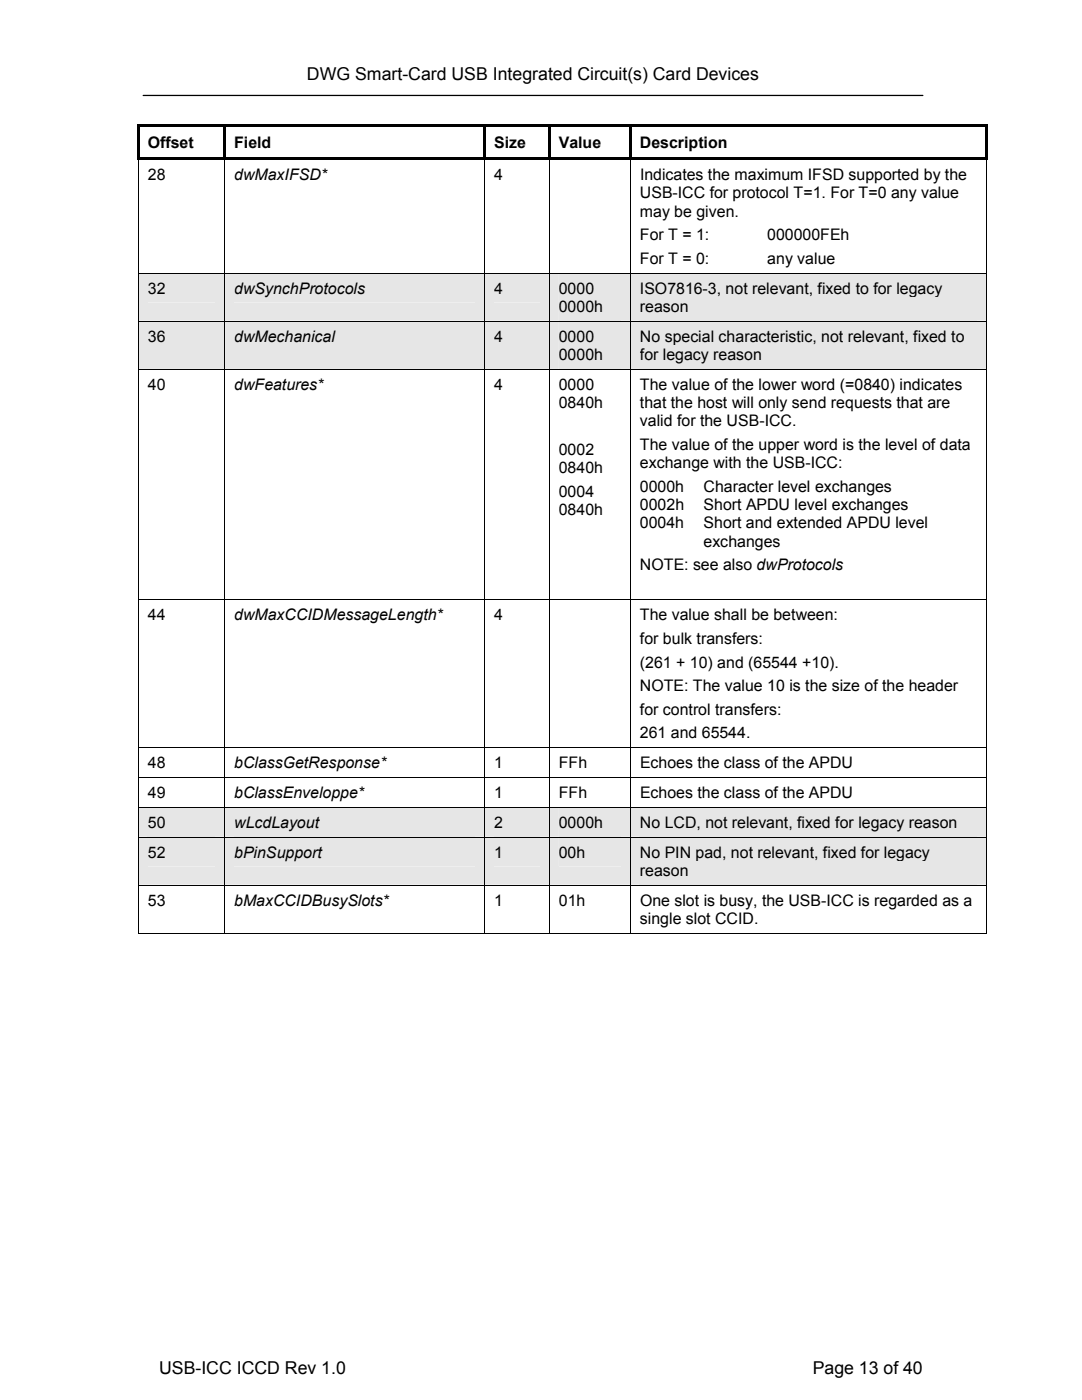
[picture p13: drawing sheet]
<svg xmlns="http://www.w3.org/2000/svg" width="216mm" height="279mm" viewBox="0 0 216 279" stroke-linecap="round" stroke-linejoin="round" font-family="sans-serif">
<defs><g id="words">
<g font-size="3.5">
<text x="61.3" y="16">DWG Smart-Card USB Integrated Circuit(s) Card Devices</text>
<text x="31.7" y="274.3">USB-ICC ICCD Rev 1.0</text>
<text x="162.2" y="274.3">Page 13 of 40</text>
</g>
<g font-size="3.2">
<text x="29.5" y="29.6">Offset</text>
<text x="46.7" y="29.6">Field</text>
<text x="98.6" y="29.6">Size</text>
<text x="111.5" y="29.6">Value</text>
<text x="127.7" y="29.6">Description</text>
<text x="29.5" y="35.9">28</text>
<text x="46.7" y="35.9">dwMaxIFSD*</text>
<text x="98.6" y="35.9">4</text>
<text x="127.7" y="35.9">Indicates the maximum IFSD supported by the</text>
<text x="127.7" y="39.6">USB-ICC for protocol T=1. For T=0 any value</text>
<text x="127.7" y="43.2">may be given.</text>
<text x="127.7" y="47.9">For T = 1:</text>
<text x="153.1" y="47.9">000000FEh</text>
<text x="127.7" y="52.6">For T = 0:</text>
<text x="153.1" y="52.6">any value</text>
<text x="29.5" y="58.6">32</text>
<text x="46.7" y="58.6">dwSynchProtocols</text>
<text x="98.6" y="58.6">4</text>
<text x="111.5" y="58.6">0000</text>
<text x="127.7" y="58.6">ISO7816-3, not relevant, fixed to for legacy</text>
<text x="111.5" y="62.2">0000h</text>
<text x="127.7" y="62.2">reason</text>
<text x="29.5" y="68.2">36</text>
<text x="46.7" y="68.2">dwMechanical</text>
<text x="98.6" y="68.2">4</text>
<text x="111.5" y="68.2">0000</text>
<text x="111.5" y="71.8">0000h</text>
<text x="127.7" y="68.2">No special characteristic, not relevant, fixed to</text>
<text x="127.7" y="71.8">for legacy reason</text>
<text x="29.5" y="77.8">40</text>
<text x="46.7" y="77.8">dwFeatures*</text>
<text x="98.6" y="77.8">4</text>
<text x="111.5" y="77.8">0000</text>
<text x="127.7" y="77.8">The value of the lower word (=0840) indicates</text>
<text x="111.5" y="81.4">0840h</text>
<text x="127.7" y="81.4">that the host will only send requests that are</text>
<text x="127.7" y="85.1">valid for the USB-ICC.</text>
<text x="127.7" y="89.8">The value of the upper word is the level of data</text>
<text x="111.5" y="90.8">0002</text>
<text x="111.5" y="94.5">0840h</text>
<text x="127.7" y="93.4">exchange with the USB-ICC:</text>
<text x="111.5" y="99.2">0004</text>
<text x="127.7" y="98.2">0000h</text>
<text x="127.7" y="101.8">0002h</text>
<text x="140.4" y="98.2">Character level exchanges</text>
<text x="140.4" y="101.8">Short APDU level exchanges</text>
<text x="111.5" y="102.8">0840h</text>
<text x="127.7" y="105.5">0004h</text>
<text x="140.4" y="105.5">Short and extended APDU level</text>
<text x="127.7" y="113.8">NOTE: see also dwProtocols</text>
<text x="140.4" y="109.1">exchanges</text>
<text x="29.5" y="123.8">44</text>
<text x="46.7" y="123.8">dwMaxCCIDMessageLength*</text>
<text x="98.6" y="123.8">4</text>
<text x="127.7" y="123.8">The value shall be between:</text>
<text x="127.7" y="128.5">for bulk transfers:</text>
<text x="127.7" y="133.2">(261 + 10) and (65544 +10).</text>
<text x="127.7" y="137.9">NOTE: The value 10 is the size of the header</text>
<text x="127.7" y="142.6">for control transfers:</text>
<text x="127.7" y="147.4">261 and 65544.</text>
<text x="29.5" y="153.3">48</text>
<text x="46.7" y="153.3">bClassGetResponse*</text>
<text x="98.6" y="153.3">1</text>
<text x="111.5" y="153.3">FFh</text>
<text x="127.7" y="153.3">Echoes the class of the APDU</text>
<text x="29.5" y="159.3">49</text>
<text x="46.7" y="159.3">bClassEnveloppe*</text>
<text x="98.6" y="159.3">1</text>
<text x="111.5" y="159.3">FFh</text>
<text x="127.7" y="159.3">Echoes the class of the APDU</text>
<text x="29.5" y="165.2">50</text>
<text x="46.7" y="165.2">wLcdLayout</text>
<text x="98.6" y="165.2">2</text>
<text x="111.5" y="165.2">0000h</text>
<text x="127.7" y="165.2">No LCD, not relevant, fixed for legacy reason</text>
<text x="29.5" y="171.1">52</text>
<text x="46.7" y="171.2">bPinSupport</text>
<text x="98.6" y="171.1">1</text>
<text x="111.5" y="171.1">00h</text>
<text x="127.7" y="171.1">No PIN pad, not relevant, fixed for legacy</text>
<text x="127.7" y="174.8">reason</text>
<text x="29.5" y="180.7">53</text>
<text x="46.7" y="180.8">bMaxCCIDBusySlots*</text>
<text x="98.6" y="180.7">1</text>
<text x="111.5" y="180.7">01h</text>
<text x="127.7" y="184.4">single slot CCID.</text>
<text x="127.7" y="180.7">One slot is busy, the USB-ICC is regarded as a</text>
</g>
</g></defs>
<path d="M28.6 19.1h155.5" fill="none" stroke="#000" stroke-width=".25"/>
<g fill="#000">
<path d="M27.3 24.9h.6v.5h-.6zM27.3 24.9h98.7v.5h-98.7zM27.3 25.4h.6v6h-.6zM27.3 31.4h.6v.5h-.6zM27.3 31.4h99.3v.5h-99.3zM44.6 25.4h.5v6h-.5zM96.4 25.4h.5v6h-.5zM109.3 25.4h.6v6h-.6zM125.5 25.4h.5v6h-.5zM126 24.9h70.6v.5h-70.6zM126.6 31.4h70v.5h-70zM196.6 24.9h.5v.5h-.5z"/>
<path d="M196.6 25.4h.5v6h-.5zM196.6 31.4h.5v.5h-.5z"/>
</g>
<path d="M27.6 31.9v22.5M44.8 31.9v22.5M96.7 31.9v22.5M109.6 31.9v22.5M125.8 31.9v22.5M196.8 31.9v22.5" fill="none" stroke="#000" stroke-width=".2"/>
<g fill="#e6e6e6">
<path d="M29.5 54.6h13.4v5.7h-13.4z"/>
<path d="M27.7 54.6h17v9.4h-17z"/>
<path d="M46.7 54.6h48.1v5.7h-48.1z"/>
<path d="M44.9 54.6h51.7v9.4h-51.7z"/>
<path d="M98.6 54.6h9.1v5.7h-9.1z"/>
<path d="M96.8 54.6h12.7v9.4h-12.7z"/>
<path d="M111.5 54.6h12.4v4.7h-12.4z"/>
<path d="M111.5 59.3h12.4v4.7h-12.4z"/>
<path d="M109.7 54.6h16v9.4h-16z"/>
<path d="M127.7 54.6h67.2v4.7h-67.2z"/>
<path d="M127.7 59.3h67.2v4.7h-67.2z"/>
<path d="M125.9 54.6h70.8v9.4h-70.8z"/>
</g>
<path d="M27.5 54.5h169.2M27.6 54.6v9.4M44.8 54.6v9.4M96.7 54.6v9.4M109.6 54.6v9.4M125.8 54.6v9.4M196.8 54.6v9.4" fill="none" stroke="#000" stroke-width=".2"/>
<path d="M196.7 54.4h.2v.2h-.2z" fill="#000"/>
<g fill="#e6e6e6">
<path d="M29.5 64.2h13.4v5.8h-13.4z"/>
<path d="M27.7 64.2h17v9.4h-17z"/>
<path d="M46.7 64.2h48.1v5.8h-48.1z"/>
<path d="M44.9 64.2h51.7v9.4h-51.7z"/>
<path d="M98.6 64.2h9.1v5.8h-9.1z"/>
<path d="M96.8 64.2h12.7v9.4h-12.7z"/>
<path d="M111.5 64.2h12.4v4.7h-12.4z"/>
<path d="M111.5 68.9h12.4v4.7h-12.4z"/>
<path d="M109.7 64.2h16v9.4h-16z"/>
<path d="M127.7 64.2h67.2v4.7h-67.2z"/>
<path d="M127.7 68.9h67.2v4.7h-67.2z"/>
<path d="M125.9 64.2h70.8v9.4h-70.8z"/>
</g>
<g fill="none" stroke="#000" stroke-width=".2">
<path d="M27.5 64.1h169.2M27.5 73.7h169.2M27.6 64.2v9.4M27.6 73.8v45.8M44.8 64.2v9.4M44.8 73.8v45.8M96.7 64.2v9.4M96.7 73.8v45.8M109.6 64.2v9.4M109.6 73.8v45.8M125.8 64.2v9.4M125.8 73.8v45.8"/>
<path d="M196.8 64.2v9.4M196.8 73.8v45.8M27.5 119.7h169.2M27.6 119.8v29.3M44.8 119.8v29.3M96.7 119.8v29.3M109.6 119.8v29.3M125.8 119.8v29.3M196.8 119.8v29.3M27.5 149.2h169.2M27.5 155.2h169.2M27.6 149.3v5.8"/>
<path d="M27.6 155.3v5.7M44.8 149.3v5.8M44.8 155.3v5.7M96.7 149.3v5.8M96.7 155.3v5.7M109.6 149.3v5.8M109.6 155.3v5.7M125.8 149.3v5.8M125.8 155.3v5.7M196.8 149.3v5.8M196.8 155.3v5.7"/>
</g>
<path d="M196.7 64h.2v.2h-.2zM196.7 73.6h.2v.2h-.2zM196.7 119.6h.2v.2h-.2zM196.7 149.1h.2v.2h-.2zM196.7 155.1h.2v.2h-.2z" fill="#000"/>
<g fill="#e6e6e6">
<path d="M29.5 161.2h13.4v5.8h-13.4z"/>
<path d="M27.7 161.2h17v5.8h-17z"/>
<path d="M46.7 161.2h48.1v5.8h-48.1z"/>
<path d="M44.9 161.2h51.7v5.8h-51.7z"/>
<path d="M98.6 161.2h9.1v5.8h-9.1z"/>
<path d="M96.8 161.2h12.7v5.8h-12.7z"/>
<path d="M111.5 161.2h12.4v5.8h-12.4z"/>
<path d="M109.7 161.2h16v5.8h-16z"/>
<path d="M127.7 161.2h67.2v5.8h-67.2z"/>
<path d="M125.9 161.2h70.8v5.8h-70.8z"/>
</g>
<path d="M27.5 161.1h169.2M27.6 161.2v5.8M44.8 161.2v5.8M96.7 161.2v5.8M109.6 161.2v5.8M125.8 161.2v5.8M196.8 161.2v5.8" fill="none" stroke="#000" stroke-width=".2"/>
<path d="M196.7 161h.2v.2h-.2z" fill="#000"/>
<g fill="#e6e6e6">
<path d="M29.5 167.1h13.4v5.8h-13.4z"/>
<path d="M27.7 167.1h17v9.5h-17z"/>
<path d="M46.7 167.1h48.1v5.8h-48.1z"/>
<path d="M44.9 167.1h51.7v9.5h-51.7z"/>
<path d="M98.6 167.1h9.1v5.8h-9.1z"/>
<path d="M96.8 167.1h12.7v9.5h-12.7z"/>
<path d="M111.5 167.1h12.4v5.8h-12.4z"/>
<path d="M109.7 167.1h16v9.5h-16z"/>
<path d="M127.7 167.1h67.2v4.8h-67.2z"/>
<path d="M127.7 171.9h67.2v4.7h-67.2z"/>
<path d="M125.9 167.1h70.8v9.5h-70.8z"/>
</g>
<g fill="none" stroke="#000" stroke-width=".2">
<path d="M27.5 167h169.2M27.5 176.7h169.2M27.6 167.1v9.5M27.6 176.7v9.6M44.8 167.1v9.5M44.8 176.7v9.6M96.7 167.1v9.5M96.7 176.7v9.6M109.6 167.1v9.5M109.6 176.7v9.6M125.8 167.1v9.5M125.8 176.7v9.6"/>
<path d="M196.8 167.1v9.5M196.8 176.7v9.6M27.5 186.2h17.2M44.9 186.2h51.7M96.8 186.2h12.7M109.7 186.2h16M125.9 186.2h70.8"/>
</g>
<path d="M196.7 167h.2v.1h-.2zM196.7 176.6h.2v.1h-.2zM196.7 186.2h.2v.1h-.2z" fill="#000"/>
<use href="#words"/>
</svg>
